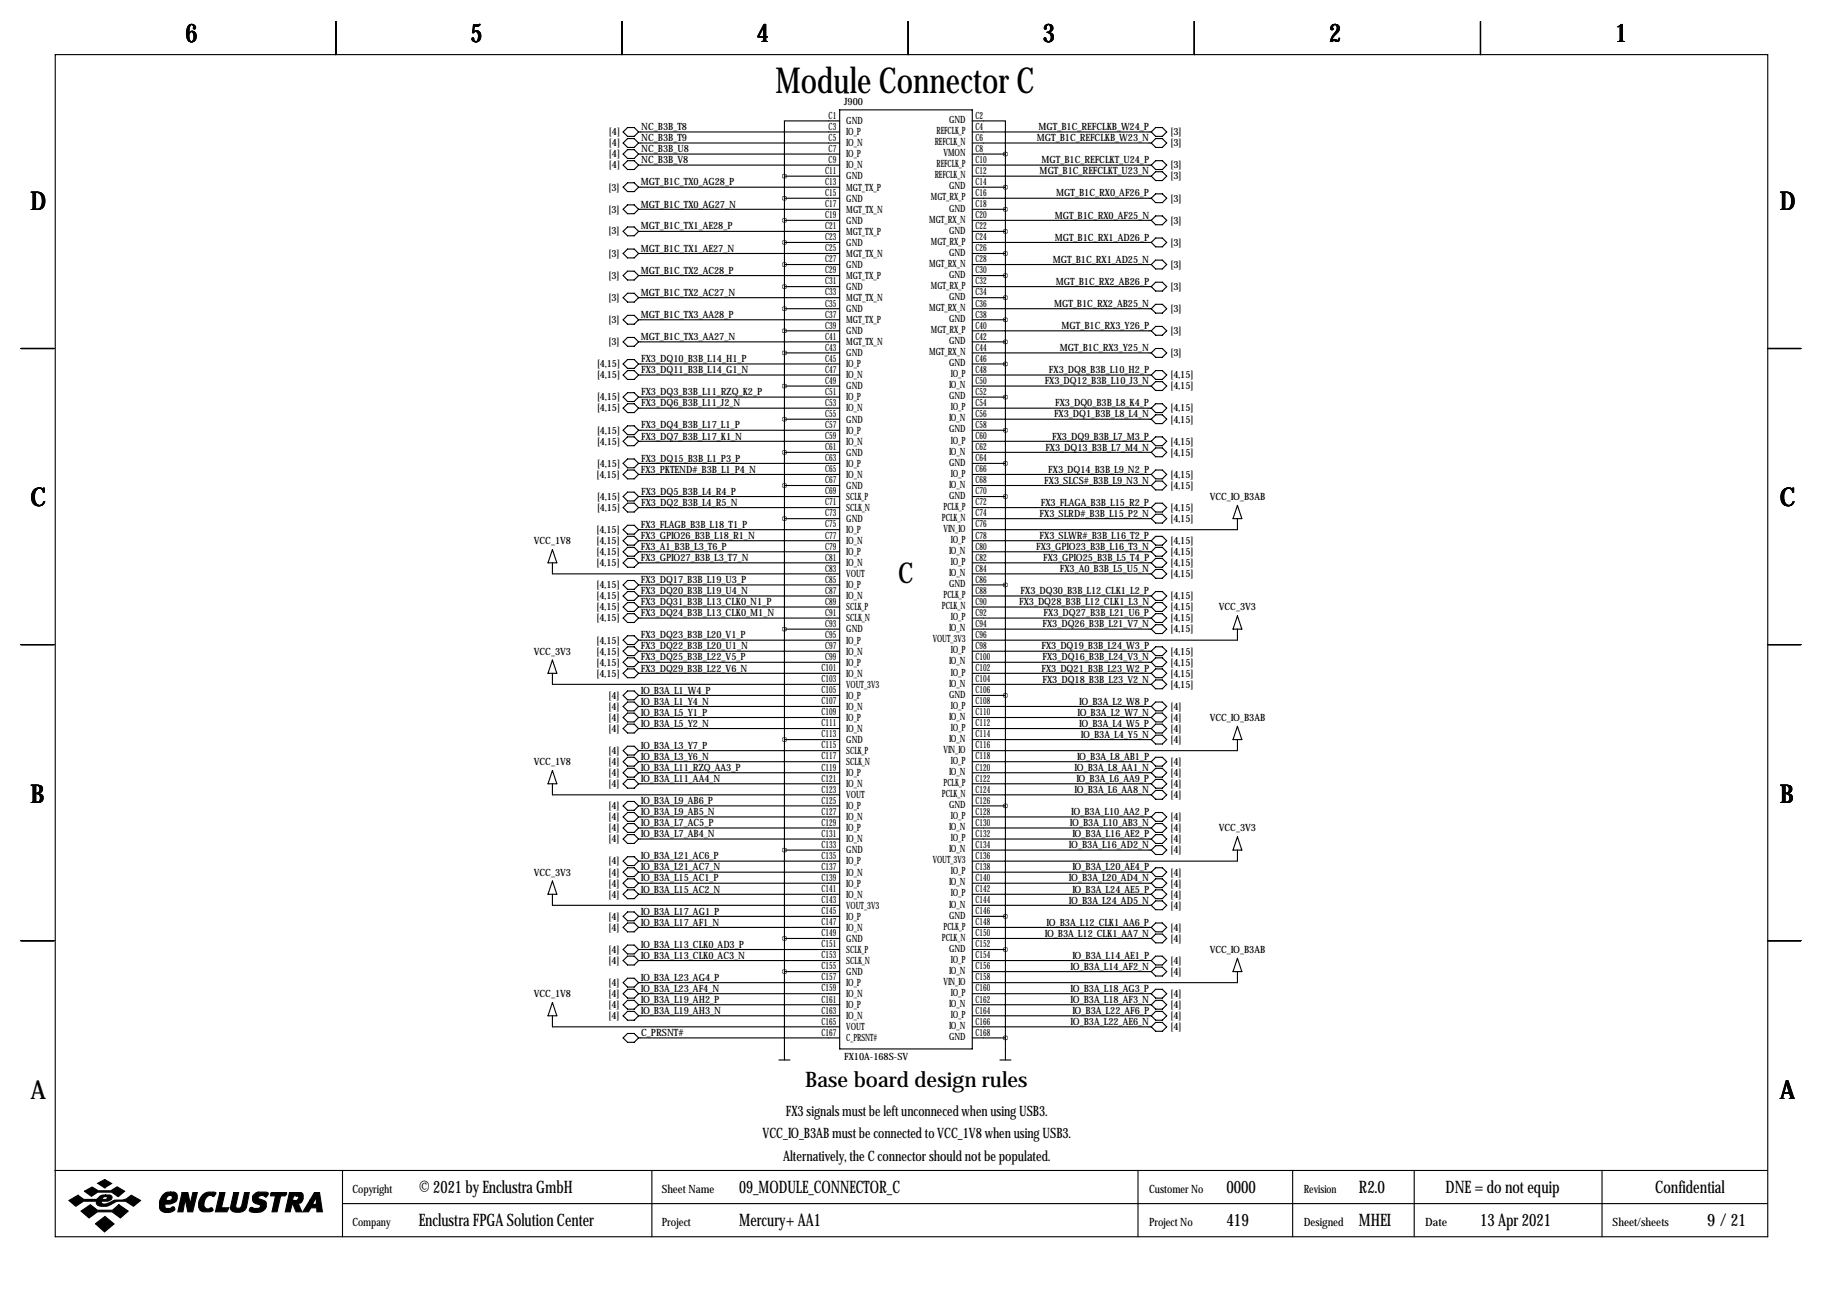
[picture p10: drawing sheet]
<svg xmlns="http://www.w3.org/2000/svg" width="419mm" height="297mm" viewBox="0 0 419 297" stroke-linecap="round" stroke-linejoin="round" font-family="sans-serif">
<defs><g id="words">
<text font-size="8.2" x="178.3" y="21.4">Module Connector C</text>
<text font-size="6.6" x="206.5" y="134.1">C</text>
<g font-size="5.9">
<text x="42.7" y="9.8">6</text>
<text x="108.2" y="9.8">5</text>
<text x="174" y="9.8">4</text>
<text x="239.8" y="9.8">3</text>
<text x="305.6" y="9.8">2</text>
<text x="371.3" y="9.8">1</text>
<text x="7" y="48.4">D</text>
<text x="409.2" y="48.4">D</text>
<text x="7" y="116.4">C</text>
<text x="409.2" y="116.4">C</text>
<text x="7" y="184.5">B</text>
<text x="409.2" y="184.5">B</text>
<text x="7" y="252.6">A</text>
<text x="409.2" y="252.6">A</text>
</g>
<text font-size="4.9" x="185.1" y="249.8">Base board design rules</text>
<g font-size="4">
<text x="96.3" y="274.2">© 2021 by Enclustra GmbH</text>
<text x="169.9" y="274.2">09_MODULE_CONNECTOR_C</text>
<text x="281.9" y="274.2">0000</text>
<text x="312.4" y="274.2">R2.0</text>
<text x="332.3" y="274.2">DNE = do not equip</text>
<text x="380.5" y="274.2">Confidential</text>
<text x="96.3" y="281.8">Enclustra FPGA Solution Center</text>
<text x="169.9" y="281.8">Mercury+ AA1</text>
<text x="281.9" y="281.8">419</text>
<text x="312.4" y="281.8">MHEI</text>
<text x="340.3" y="281.8">13 Apr 2021</text>
<text x="392.5" y="281.8">9 / 21</text>
</g>
<g font-size="3.3">
<text x="180.7" y="256.7">FX3 signals must be left unconneced when using USB3.</text>
<text x="175.3" y="261.7">VCC_IO_B3AB must be connected to VCC_1V8 when using USB3.</text>
<text x="180" y="266.8">Alternatively, the C connector should not be populated.</text>
</g>
<g font-size="2.6">
<text x="81" y="274.2">Copyright</text>
<text x="152.1" y="274.2">Sheet Name</text>
<text x="264.2" y="274.2">Customer No</text>
<text x="299.7" y="274.2">Revision</text>
<text x="81" y="281.8">Company</text>
<text x="152.1" y="281.8">Project</text>
<text x="264.2" y="281.8">Project No</text>
<text x="299.7" y="281.8">Designed</text>
<text x="327.7" y="281.8">Date</text>
<text x="370.7" y="281.8">Sheet/sheets</text>
</g>
<g font-size="2.3">
<text x="147.4" y="29.9">NC_B3B_T8</text>
<text x="190.5" y="27.3">C1</text>
<text x="190.5" y="29.8">C3</text>
<text x="194.1" y="24.2">J900</text>
<text x="194.6" y="28.6">GND</text>
<text x="218.2" y="28.3">GND</text>
<text x="224.3" y="27.3">C2</text>
<text x="224.3" y="29.8">C4</text>
<text x="238.8" y="29.9">MGT_B1C_REFCLKB_W24_P</text>
<text x="140" y="33.6">[4]</text>
<text x="140" y="31.1">[4]</text>
<text x="147.4" y="32.5">NC_B3B_T9</text>
<text x="147.4" y="35">NC_B3B_U8</text>
<text x="190.5" y="32.4">C5</text>
<text x="190.5" y="34.9">C7</text>
<text x="194.6" y="31.1">IO_P</text>
<text x="194.6" y="33.6">IO_N</text>
<text x="214.9" y="33.4">REFCLK_N</text>
<text x="215.3" y="30.8">REFCLK_P</text>
<text x="216.9" y="35.9">VMON</text>
<text x="224.3" y="32.4">C6</text>
<text x="224.3" y="34.9">C8</text>
<text x="238.4" y="32.5">MGT_B1C_REFCLKB_W23_N</text>
<text x="269.1" y="31.1">[3]</text>
<text x="269.1" y="33.6">[3]</text>
<text x="140" y="36.2">[4]</text>
<text x="140" y="38.7">[4]</text>
<text x="147.4" y="37.6">NC_B3B_V8</text>
<text x="189.7" y="40">C11</text>
<text x="190.5" y="37.5">C9</text>
<text x="194.6" y="36.2">IO_P</text>
<text x="194.6" y="38.7">IO_N</text>
<text x="194.6" y="41.3">GND</text>
<text x="214.9" y="41">REFCLK_N</text>
<text x="215.3" y="38.5">REFCLK_P</text>
<text x="224.3" y="37.5">C10</text>
<text x="224.3" y="40">C12</text>
<text x="239" y="40.1">MGT_B1C_REFCLKT_U23_N</text>
<text x="239.4" y="37.6">MGT_B1C_REFCLKT_U24_P</text>
<text x="269.1" y="38.7">[3]</text>
<text x="269.1" y="41.3">[3]</text>
<text x="139.9" y="43.8">[3]</text>
<text x="147.3" y="47.7">MGT_B1C_TX0_AG27_N</text>
<text x="147.3" y="42.6">MGT_B1C_TX0_AG28_P</text>
<text x="189.7" y="42.5">C13</text>
<text x="189.7" y="45.1">C15</text>
<text x="189.7" y="47.6">C17</text>
<text x="194.6" y="43.8">MGT_TX_P</text>
<text x="194.6" y="46.3">GND</text>
<text x="214" y="46.1">MGT_RX_P</text>
<text x="218.2" y="43.5">GND</text>
<text x="224.3" y="42.5">C14</text>
<text x="224.3" y="45.1">C16</text>
<text x="224.3" y="47.6">C18</text>
<text x="242.8" y="45.2">MGT_B1C_RX0_AF26_P</text>
<text x="269.1" y="46.3">[3]</text>
<text x="139.9" y="48.9">[3]</text>
<text x="139.9" y="53.9">[3]</text>
<text x="147.3" y="52.7">MGT_B1C_TX1_AE28_P</text>
<text x="189.7" y="50.2">C19</text>
<text x="189.7" y="52.7">C21</text>
<text x="194.6" y="48.9">MGT_TX_N</text>
<text x="194.6" y="51.4">GND</text>
<text x="194.6" y="54">MGT_TX_P</text>
<text x="213.6" y="51.2">MGT_RX_N</text>
<text x="218.2" y="48.6">GND</text>
<text x="218.2" y="53.7">GND</text>
<text x="224.3" y="50.2">C20</text>
<text x="224.3" y="52.7">C22</text>
<text x="242.5" y="50.3">MGT_B1C_RX0_AF25_N</text>
<text x="269.1" y="51.4">[3]</text>
<text x="139.9" y="59">[3]</text>
<text x="147.3" y="57.9">MGT_B1C_TX1_AE27_N</text>
<text x="189.7" y="55.2">C23</text>
<text x="189.7" y="57.8">C25</text>
<text x="194.6" y="56.5">GND</text>
<text x="194.6" y="59">MGT_TX_N</text>
<text x="214" y="56.2">MGT_RX_P</text>
<text x="218.2" y="58.8">GND</text>
<text x="224.3" y="55.2">C24</text>
<text x="224.3" y="57.8">C26</text>
<text x="242.5" y="55.3">MGT_B1C_RX1_AD26_P</text>
<text x="269.1" y="56.5">[3]</text>
<text x="139.9" y="64.1">[3]</text>
<text x="147.3" y="63">MGT_B1C_TX2_AC28_P</text>
<text x="189.7" y="60.3">C27</text>
<text x="189.7" y="62.9">C29</text>
<text x="189.7" y="65.4">C31</text>
<text x="194.6" y="61.6">GND</text>
<text x="194.6" y="64.1">MGT_TX_P</text>
<text x="213.6" y="61.3">MGT_RX_N</text>
<text x="218.2" y="63.9">GND</text>
<text x="224.3" y="60.3">C28</text>
<text x="224.3" y="62.9">C30</text>
<text x="224.3" y="65.4">C32</text>
<text x="242.1" y="60.4">MGT_B1C_RX1_AD25_N</text>
<text x="242.7" y="65.5">MGT_B1C_RX2_AB26_P</text>
<text x="269.1" y="61.6">[3]</text>
<text x="139.9" y="69.2">[3]</text>
<text x="147.3" y="68">MGT_B1C_TX2_AC27_N</text>
<text x="189.7" y="67.9">C33</text>
<text x="189.7" y="70.5">C35</text>
<text x="194.6" y="66.7">GND</text>
<text x="194.6" y="69.2">MGT_TX_N</text>
<text x="194.6" y="71.7">GND</text>
<text x="213.6" y="71.5">MGT_RX_N</text>
<text x="214" y="66.4">MGT_RX_P</text>
<text x="218.2" y="68.9">GND</text>
<text x="224.3" y="67.9">C34</text>
<text x="224.3" y="70.5">C36</text>
<text x="242.3" y="70.6">MGT_B1C_RX2_AB25_N</text>
<text x="269.1" y="66.7">[3]</text>
<text x="269.1" y="71.7">[3]</text>
<text x="139.9" y="74.3">[3]</text>
<text x="147.3" y="73.1">MGT_B1C_TX3_AA28_P</text>
<text x="189.7" y="73">C37</text>
<text x="189.7" y="75.6">C39</text>
<text x="194.6" y="74.3">MGT_TX_P</text>
<text x="194.6" y="76.8">GND</text>
<text x="214" y="76.6">MGT_RX_P</text>
<text x="218.2" y="74">GND</text>
<text x="224.3" y="73">C38</text>
<text x="224.3" y="75.6">C40</text>
<text x="244" y="75.7">MGT_B1C_RX3_Y26_P</text>
<text x="269.1" y="76.8">[3]</text>
<text x="139.9" y="79.4">[3]</text>
<text x="147.3" y="78.2">MGT_B1C_TX3_AA27_N</text>
<text x="147.4" y="83.3">FX3_DQ10_B3B_L14_H1_P</text>
<text x="189.7" y="78.1">C41</text>
<text x="189.7" y="80.6">C43</text>
<text x="189.7" y="83.2">C45</text>
<text x="194.6" y="79.4">MGT_TX_N</text>
<text x="194.6" y="81.9">GND</text>
<text x="213.6" y="81.6">MGT_RX_N</text>
<text x="218.2" y="79.1">GND</text>
<text x="224.3" y="78.1">C42</text>
<text x="224.3" y="80.6">C44</text>
<text x="224.3" y="83.2">C46</text>
<text x="243.6" y="80.7">MGT_B1C_RX3_Y25_N</text>
<text x="269.1" y="81.9">[3]</text>
<text x="137.3" y="84.4">[4,15]</text>
<text x="137.3" y="87">[4,15]</text>
<text x="147.4" y="85.8">FX3_DQ11_B3B_L14_G1_N</text>
<text x="189.7" y="85.7">C47</text>
<text x="189.7" y="88.3">C49</text>
<text x="194.6" y="84.4">IO_P</text>
<text x="194.6" y="87">IO_N</text>
<text x="194.6" y="89.5">GND</text>
<text x="218.2" y="84.2">GND</text>
<text x="218.2" y="89.3">IO_N</text>
<text x="218.6" y="86.7">IO_P</text>
<text x="224.3" y="85.7">C48</text>
<text x="224.3" y="88.3">C50</text>
<text x="240.2" y="88.4">FX3_DQ12_B3B_L10_J3_N</text>
<text x="241.1" y="85.8">FX3_DQ8_B3B_L10_H2_P</text>
<text x="269.1" y="87">[4,15]</text>
<text x="269.1" y="89.5">[4,15]</text>
<text x="137.3" y="92.1">[4,15]</text>
<text x="137.3" y="94.6">[4,15]</text>
<text x="147.4" y="90.9">FX3_DQ3_B3B_L11_RZQ_K2_P</text>
<text x="147.4" y="93.4">FX3_DQ6_B3B_L11_J2_N</text>
<text x="189.7" y="90.8">C51</text>
<text x="189.7" y="93.3">C53</text>
<text x="189.7" y="95.9">C55</text>
<text x="194.6" y="92.1">IO_P</text>
<text x="194.6" y="94.6">IO_N</text>
<text x="218.2" y="91.8">GND</text>
<text x="218.6" y="94.3">IO_P</text>
<text x="224.3" y="90.8">C52</text>
<text x="224.3" y="93.3">C54</text>
<text x="224.3" y="95.9">C56</text>
<text x="242.3" y="96">FX3_DQ1_B3B_L8_L4_N</text>
<text x="242.6" y="93.4">FX3_DQ0_B3B_L8_K4_P</text>
<text x="269.1" y="94.6">[4,15]</text>
<text x="137.3" y="99.7">[4,15]</text>
<text x="147.4" y="98.5">FX3_DQ4_B3B_L17_L1_P</text>
<text x="147.4" y="101.1">FX3_DQ7_B3B_L17_K1_N</text>
<text x="189.7" y="98.4">C57</text>
<text x="189.7" y="101">C59</text>
<text x="194.6" y="97.1">GND</text>
<text x="194.6" y="99.7">IO_P</text>
<text x="218.2" y="96.9">IO_N</text>
<text x="218.2" y="99.4">GND</text>
<text x="218.6" y="102">IO_P</text>
<text x="224.3" y="98.4">C58</text>
<text x="224.3" y="101">C60</text>
<text x="241.9" y="101.1">FX3_DQ9_B3B_L7_M3_P</text>
<text x="269.1" y="97.1">[4,15]</text>
<text x="137.3" y="102.2">[4,15]</text>
<text x="137.3" y="107.3">[4,15]</text>
<text x="147.4" y="106.1">FX3_DQ15_B3B_L1_P3_P</text>
<text x="189.7" y="103.5">C61</text>
<text x="189.7" y="106">C63</text>
<text x="194.6" y="102.2">IO_N</text>
<text x="194.6" y="104.8">GND</text>
<text x="194.6" y="107.3">IO_P</text>
<text x="218.2" y="104.5">IO_N</text>
<text x="218.2" y="107">GND</text>
<text x="224.3" y="103.5">C62</text>
<text x="224.3" y="106">C64</text>
<text x="240.3" y="103.6">FX3_DQ13_B3B_L7_M4_N</text>
<text x="269.1" y="102.2">[4,15]</text>
<text x="269.1" y="104.8">[4,15]</text>
<text x="137.2" y="109.8">[4,15]</text>
<text x="147.3" y="108.7">FX3_PKTEND#_B3B_L1_P4_N</text>
<text x="147.4" y="113.8">FX3_DQ5_B3B_L4_R4_P</text>
<text x="189.7" y="108.6">C65</text>
<text x="189.7" y="111.1">C67</text>
<text x="189.7" y="113.7">C69</text>
<text x="194.6" y="109.8">IO_N</text>
<text x="194.6" y="112.4">GND</text>
<text x="218.2" y="112.1">IO_N</text>
<text x="218.6" y="109.6">IO_P</text>
<text x="224.3" y="108.6">C66</text>
<text x="224.3" y="111.1">C68</text>
<text x="224.3" y="113.7">C70</text>
<text x="240.1" y="111.2">FX3_SLCS#_B3B_L9_N3_N</text>
<text x="241" y="108.7">FX3_DQ14_B3B_L9_N2_P</text>
<text x="269.1" y="109.8">[4,15]</text>
<text x="269.1" y="112.4">[4,15]</text>
<text x="137.3" y="114.9">[4,15]</text>
<text x="137.3" y="117.5">[4,15]</text>
<text x="147.4" y="116.3">FX3_DQ2_B3B_L4_R5_N</text>
<text x="189.7" y="116.2">C71</text>
<text x="189.7" y="118.7">C73</text>
<text x="194.6" y="114.9">SCLK_P</text>
<text x="194.6" y="117.5">SCLK_N</text>
<text x="216.5" y="119.7">PCLK_N</text>
<text x="216.9" y="117.2">PCLK_P</text>
<text x="218.2" y="114.7">GND</text>
<text x="224.3" y="116.2">C72</text>
<text x="224.3" y="118.7">C74</text>
<text x="239" y="118.8">FX3_SLRD#_B3B_L15_P2_N</text>
<text x="239.3" y="116.3">FX3_FLAGA_B3B_L15_R2_P</text>
<text x="269.1" y="117.5">[4,15]</text>
<text x="278.1" y="114.9">VCC_IO_B3AB</text>
<text x="122.7" y="125.1">VCC_1V8</text>
<text x="137.2" y="122.5">[4,15]</text>
<text x="137.2" y="125.1">[4,15]</text>
<text x="147.3" y="121.4">FX3_FLAGB_B3B_L18_T1_P</text>
<text x="147.3" y="123.9">FX3_GPIO26_B3B_L18_R1_N</text>
<text x="189.7" y="121.3">C75</text>
<text x="189.7" y="123.8">C77</text>
<text x="194.6" y="120">GND</text>
<text x="194.6" y="122.5">IO_P</text>
<text x="194.6" y="125.1">IO_N</text>
<text x="216.9" y="122.3">VIN_IO</text>
<text x="218.6" y="124.8">IO_P</text>
<text x="224.3" y="121.3">C76</text>
<text x="224.3" y="123.8">C78</text>
<text x="239" y="123.9">FX3_SLWR#_B3B_L16_T2_P</text>
<text x="269.1" y="120">[4,15]</text>
<text x="269.1" y="125.1">[4,15]</text>
<text x="137.2" y="127.6">[4,15]</text>
<text x="137.2" y="130.2">[4,15]</text>
<text x="147.3" y="126.5">FX3_A1_B3B_L3_T6_P</text>
<text x="147.3" y="129">FX3_GPIO27_B3B_L3_T7_N</text>
<text x="189.7" y="126.4">C79</text>
<text x="189.7" y="128.9">C81</text>
<text x="189.7" y="131.4">C83</text>
<text x="194.6" y="127.6">IO_P</text>
<text x="194.6" y="130.2">IO_N</text>
<text x="218.2" y="127.4">IO_N</text>
<text x="218.6" y="129.9">IO_P</text>
<text x="224.3" y="126.4">C80</text>
<text x="224.3" y="128.9">C82</text>
<text x="224.3" y="131.4">C84</text>
<text x="238.2" y="126.5">FX3_GPIO23_B3B_L16_T3_N</text>
<text x="239.8" y="129">FX3_GPIO25_B3B_L5_T4_P</text>
<text x="243.6" y="131.5">FX3_A0_B3B_L5_U5_N</text>
<text x="269.1" y="127.6">[4,15]</text>
<text x="269.1" y="130.2">[4,15]</text>
<text x="137.2" y="135.2">[4,15]</text>
<text x="137.2" y="137.8">[4,15]</text>
<text x="147.3" y="134.1">FX3_DQ17_B3B_L19_U3_P</text>
<text x="147.3" y="136.6">FX3_DQ20_B3B_L19_U4_N</text>
<text x="189.7" y="134">C85</text>
<text x="189.7" y="136.5">C87</text>
<text x="194.6" y="132.7">VOUT</text>
<text x="194.6" y="135.2">IO_P</text>
<text x="194.6" y="137.8">IO_N</text>
<text x="216.9" y="137.5">PCLK_P</text>
<text x="218.2" y="132.4">IO_N</text>
<text x="218.2" y="135">GND</text>
<text x="224.3" y="134">C86</text>
<text x="224.3" y="136.5">C88</text>
<text x="234.6" y="136.6">FX3_DQ30_B3B_L12_CLK1_L2_P</text>
<text x="269.1" y="137.8">[4,15]</text>
<text x="269.1" y="132.7">[4,15]</text>
<text x="137.2" y="140.3">[4,15]</text>
<text x="137.2" y="142.9">[4,15]</text>
<text x="147.3" y="139.2">FX3_DQ31_B3B_L13_CLK0_N1_P</text>
<text x="147.3" y="141.7">FX3_DQ24_B3B_L13_CLK0_M1_N</text>
<text x="189.7" y="139.1">C89</text>
<text x="189.7" y="141.6">C91</text>
<text x="194.6" y="140.3">SCLK_P</text>
<text x="194.6" y="142.9">SCLK_N</text>
<text x="216.5" y="140.1">PCLK_N</text>
<text x="218.6" y="142.6">IO_P</text>
<text x="224.3" y="139.1">C90</text>
<text x="224.3" y="141.6">C92</text>
<text x="234.3" y="139.2">FX3_DQ28_B3B_L12_CLK1_L3_N</text>
<text x="239.9" y="141.7">FX3_DQ27_B3B_L21_U6_P</text>
<text x="269.1" y="142.9">[4,15]</text>
<text x="269.1" y="140.3">[4,15]</text>
<text x="280.2" y="140.3">VCC_3V3</text>
<text x="137.2" y="147.9">[4,15]</text>
<text x="147.3" y="146.8">FX3_DQ23_B3B_L20_V1_P</text>
<text x="147.3" y="149.3">FX3_DQ22_B3B_L20_U1_N</text>
<text x="189.7" y="144.1">C93</text>
<text x="189.7" y="146.7">C95</text>
<text x="189.7" y="149.2">C97</text>
<text x="194.6" y="145.4">GND</text>
<text x="194.6" y="147.9">IO_P</text>
<text x="214.4" y="147.7">VOUT_3V3</text>
<text x="218.2" y="145.1">IO_N</text>
<text x="224.3" y="144.1">C94</text>
<text x="224.3" y="146.7">C96</text>
<text x="224.3" y="149.2">C98</text>
<text x="239.4" y="149.3">FX3_DQ19_B3B_L24_W3_P</text>
<text x="239.7" y="144.2">FX3_DQ26_B3B_L21_V7_N</text>
<text x="269.1" y="145.4">[4,15]</text>
<text x="122.7" y="150.5">VCC_3V3</text>
<text x="137.2" y="150.5">[4,15]</text>
<text x="137.2" y="153">[4,15]</text>
<text x="137.2" y="155.6">[4,15]</text>
<text x="147.3" y="151.9">FX3_DQ25_B3B_L22_V5_P</text>
<text x="147.3" y="154.4">FX3_DQ29_B3B_L22_V6_N</text>
<text x="188.9" y="154.3">C101</text>
<text x="189.7" y="151.8">C99</text>
<text x="194.6" y="150.5">IO_N</text>
<text x="194.6" y="153">IO_P</text>
<text x="194.6" y="155.6">IO_N</text>
<text x="218.2" y="152.8">IO_N</text>
<text x="218.6" y="150.2">IO_P</text>
<text x="218.6" y="155.3">IO_P</text>
<text x="224.3" y="151.8">C100</text>
<text x="224.3" y="154.3">C102</text>
<text x="239.4" y="154.4">FX3_DQ21_B3B_L23_W2_P</text>
<text x="239.7" y="151.9">FX3_DQ16_B3B_L24_V3_N</text>
<text x="269.1" y="150.5">[4,15]</text>
<text x="269.1" y="153">[4,15]</text>
<text x="269.1" y="155.6">[4,15]</text>
<text x="139.9" y="160.6">[4]</text>
<text x="147.3" y="159.5">IO_B3A_L1_W4_P</text>
<text x="188.9" y="156.8">C103</text>
<text x="188.9" y="159.4">C105</text>
<text x="188.9" y="161.9">C107</text>
<text x="194.6" y="158.1">VOUT_3V3</text>
<text x="194.6" y="160.6">IO_P</text>
<text x="218.2" y="157.8">IO_N</text>
<text x="218.2" y="160.4">GND</text>
<text x="224.3" y="156.8">C104</text>
<text x="224.3" y="159.4">C106</text>
<text x="224.3" y="161.9">C108</text>
<text x="239.7" y="156.9">FX3_DQ18_B3B_L23_V2_N</text>
<text x="269.1" y="158.1">[4,15]</text>
<text x="139.9" y="165.7">[4]</text>
<text x="139.9" y="163.2">[4]</text>
<text x="147.3" y="164.6">IO_B3A_L5_Y1_P</text>
<text x="147.3" y="167.1">IO_B3A_L5_Y2_N</text>
<text x="147.3" y="162">IO_B3A_L1_Y4_N</text>
<text x="188.9" y="164.5">C109</text>
<text x="188.9" y="167">C111</text>
<text x="194.6" y="163.2">IO_N</text>
<text x="194.6" y="165.7">IO_P</text>
<text x="218.2" y="165.5">IO_N</text>
<text x="218.6" y="162.9">IO_P</text>
<text x="224.3" y="164.5">C110</text>
<text x="224.3" y="167">C112</text>
<text x="247.7" y="164.6">IO_B3A_L2_W7_N</text>
<text x="248.1" y="167.1">IO_B3A_L4_W5_P</text>
<text x="248.1" y="162">IO_B3A_L2_W8_P</text>
<text x="269.1" y="163.2">[4]</text>
<text x="269.1" y="165.7">[4]</text>
<text x="278.1" y="165.7">VCC_IO_B3AB</text>
<text x="139.9" y="168.3">[4]</text>
<text x="139.9" y="173.3">[4]</text>
<text x="147.3" y="172.2">IO_B3A_L3_Y7_P</text>
<text x="188.9" y="169.5">C113</text>
<text x="188.9" y="172.1">C115</text>
<text x="194.6" y="168.3">IO_N</text>
<text x="194.6" y="170.8">GND</text>
<text x="194.6" y="173.3">SCLK_P</text>
<text x="216.9" y="173.1">VIN_IO</text>
<text x="218.2" y="170.5">IO_N</text>
<text x="218.6" y="168">IO_P</text>
<text x="224.3" y="169.5">C114</text>
<text x="224.3" y="172.1">C116</text>
<text x="248.5" y="169.6">IO_B3A_L4_Y5_N</text>
<text x="269.1" y="168.3">[4]</text>
<text x="269.1" y="170.8">[4]</text>
<text x="122.7" y="175.9">VCC_1V8</text>
<text x="139.9" y="178.4">[4]</text>
<text x="139.9" y="175.9">[4]</text>
<text x="147.3" y="177.3">IO_B3A_L11_RZQ_AA3_P</text>
<text x="147.3" y="179.8">IO_B3A_L11_AA4_N</text>
<text x="147.3" y="174.7">IO_B3A_L3_Y6_N</text>
<text x="188.9" y="174.6">C117</text>
<text x="188.9" y="177.2">C119</text>
<text x="188.9" y="179.7">C121</text>
<text x="194.6" y="175.9">SCLK_N</text>
<text x="194.6" y="178.4">IO_P</text>
<text x="218.2" y="178.2">IO_N</text>
<text x="218.6" y="175.6">IO_P</text>
<text x="224.3" y="174.6">C118</text>
<text x="224.3" y="177.2">C120</text>
<text x="224.3" y="179.7">C122</text>
<text x="247" y="177.3">IO_B3A_L8_AA1_N</text>
<text x="247.4" y="179.8">IO_B3A_L6_AA9_P</text>
<text x="247.6" y="174.7">IO_B3A_L8_AB1_P</text>
<text x="269.1" y="175.9">[4]</text>
<text x="269.1" y="178.4">[4]</text>
<text x="139.9" y="181">[4]</text>
<text x="147.3" y="184.9">IO_B3A_L9_AB6_P</text>
<text x="188.9" y="182.2">C123</text>
<text x="188.9" y="184.8">C125</text>
<text x="194.6" y="181">IO_N</text>
<text x="194.6" y="183.5">VOUT</text>
<text x="216.5" y="183.2">PCLK_N</text>
<text x="216.9" y="180.7">PCLK_P</text>
<text x="218.2" y="185.8">GND</text>
<text x="224.3" y="182.2">C124</text>
<text x="224.3" y="184.8">C126</text>
<text x="247" y="182.3">IO_B3A_L6_AA8_N</text>
<text x="269.1" y="181">[4]</text>
<text x="269.1" y="183.5">[4]</text>
<text x="139.9" y="186">[4]</text>
<text x="139.9" y="188.6">[4]</text>
<text x="139.9" y="191.1">[4]</text>
<text x="147.3" y="187.4">IO_B3A_L9_AB5_N</text>
<text x="147.3" y="190">IO_B3A_L7_AC5_P</text>
<text x="188.9" y="187.3">C127</text>
<text x="188.9" y="189.9">C129</text>
<text x="194.6" y="186">IO_P</text>
<text x="194.6" y="188.6">IO_N</text>
<text x="194.6" y="191.1">IO_P</text>
<text x="218.2" y="190.9">IO_N</text>
<text x="218.6" y="188.3">IO_P</text>
<text x="224.3" y="187.3">C128</text>
<text x="224.3" y="189.9">C130</text>
<text x="246" y="190">IO_B3A_L10_AB3_N</text>
<text x="246.3" y="187.4">IO_B3A_L10_AA2_P</text>
<text x="269.1" y="188.6">[4]</text>
<text x="269.1" y="191.1">[4]</text>
<text x="280.2" y="191.1">VCC_3V3</text>
<text x="139.9" y="193.7">[4]</text>
<text x="147.3" y="197.6">IO_B3A_L21_AC6_P</text>
<text x="147.3" y="192.5">IO_B3A_L7_AB4_N</text>
<text x="188.9" y="192.4">C131</text>
<text x="188.9" y="194.9">C133</text>
<text x="188.9" y="197.5">C135</text>
<text x="194.6" y="193.7">IO_N</text>
<text x="194.6" y="196.2">GND</text>
<text x="218.2" y="195.9">IO_N</text>
<text x="218.6" y="193.4">IO_P</text>
<text x="224.3" y="192.4">C132</text>
<text x="224.3" y="194.9">C134</text>
<text x="224.3" y="197.5">C136</text>
<text x="245.7" y="195">IO_B3A_L16_AD2_N</text>
<text x="246.5" y="192.5">IO_B3A_L16_AE2_P</text>
<text x="269.1" y="193.7">[4]</text>
<text x="269.1" y="196.2">[4]</text>
<text x="122.7" y="201.3">VCC_3V3</text>
<text x="139.9" y="198.7">[4]</text>
<text x="139.9" y="201.3">[4]</text>
<text x="139.9" y="203.8">[4]</text>
<text x="147.3" y="200.1">IO_B3A_L21_AC7_N</text>
<text x="147.3" y="202.7">IO_B3A_L15_AC1_P</text>
<text x="188.9" y="200">C137</text>
<text x="188.9" y="202.6">C139</text>
<text x="194.6" y="198.7">IO_P</text>
<text x="194.6" y="201.3">IO_N</text>
<text x="194.6" y="203.8">IO_P</text>
<text x="214.4" y="198.5">VOUT_3V3</text>
<text x="218.2" y="203.6">IO_N</text>
<text x="218.6" y="201">IO_P</text>
<text x="224.3" y="200">C138</text>
<text x="224.3" y="202.6">C140</text>
<text x="245.7" y="202.7">IO_B3A_L20_AD4_N</text>
<text x="246.5" y="200.1">IO_B3A_L20_AE4_P</text>
<text x="269.1" y="201.3">[4]</text>
<text x="269.1" y="203.8">[4]</text>
<text x="139.9" y="206.4">[4]</text>
<text x="147.3" y="205.2">IO_B3A_L15_AC2_N</text>
<text x="188.9" y="205.1">C141</text>
<text x="188.9" y="207.6">C143</text>
<text x="194.6" y="206.4">IO_N</text>
<text x="194.6" y="208.9">VOUT_3V3</text>
<text x="218.2" y="208.6">IO_N</text>
<text x="218.6" y="206.1">IO_P</text>
<text x="224.3" y="205.1">C142</text>
<text x="224.3" y="207.6">C144</text>
<text x="245.7" y="207.7">IO_B3A_L24_AD5_N</text>
<text x="246.5" y="205.2">IO_B3A_L24_AE5_P</text>
<text x="269.1" y="206.4">[4]</text>
<text x="269.1" y="208.9">[4]</text>
<text x="139.9" y="211.4">[4]</text>
<text x="139.9" y="214">[4]</text>
<text x="147.3" y="210.3">IO_B3A_L17_AG1_P</text>
<text x="147.3" y="212.8">IO_B3A_L17_AF1_N</text>
<text x="188.9" y="210.2">C145</text>
<text x="188.9" y="212.7">C147</text>
<text x="188.9" y="215.3">C149</text>
<text x="194.6" y="211.4">IO_P</text>
<text x="194.6" y="214">IO_N</text>
<text x="216.9" y="213.7">PCLK_P</text>
<text x="218.2" y="211.2">GND</text>
<text x="224.3" y="210.2">C146</text>
<text x="224.3" y="212.7">C148</text>
<text x="224.3" y="215.3">C150</text>
<text x="240.2" y="215.4">IO_B3A_L12_CLK1_AA7_N</text>
<text x="240.6" y="212.8">IO_B3A_L12_CLK1_AA6_P</text>
<text x="269.1" y="214">[4]</text>
<text x="139.9" y="219.1">[4]</text>
<text x="139.9" y="221.6">[4]</text>
<text x="147.3" y="217.9">IO_B3A_L13_CLK0_AD3_P</text>
<text x="147.3" y="220.4">IO_B3A_L13_CLK0_AC3_N</text>
<text x="188.9" y="217.8">C151</text>
<text x="188.9" y="220.3">C153</text>
<text x="194.6" y="216.5">GND</text>
<text x="194.6" y="219.1">SCLK_P</text>
<text x="194.6" y="221.6">SCLK_N</text>
<text x="216.5" y="216.3">PCLK_N</text>
<text x="218.2" y="218.8">GND</text>
<text x="218.6" y="221.3">IO_P</text>
<text x="224.3" y="217.8">C152</text>
<text x="224.3" y="220.3">C154</text>
<text x="246.5" y="220.4">IO_B3A_L14_AE1_P</text>
<text x="269.1" y="216.5">[4]</text>
<text x="269.1" y="221.6">[4]</text>
<text x="278.1" y="219.1">VCC_IO_B3AB</text>
<text x="139.9" y="226.7">[4]</text>
<text x="147.3" y="225.5">IO_B3A_L23_AG4_P</text>
<text x="188.9" y="222.9">C155</text>
<text x="188.9" y="225.4">C157</text>
<text x="188.9" y="228">C159</text>
<text x="194.6" y="224.1">GND</text>
<text x="194.6" y="226.7">IO_P</text>
<text x="216.9" y="226.4">VIN_IO</text>
<text x="218.2" y="223.9">IO_N</text>
<text x="224.3" y="222.9">C156</text>
<text x="224.3" y="225.4">C158</text>
<text x="224.3" y="228">C160</text>
<text x="246.1" y="223">IO_B3A_L14_AF2_N</text>
<text x="269.1" y="224.1">[4]</text>
<text x="122.7" y="229.2">VCC_1V8</text>
<text x="139.9" y="229.2">[4]</text>
<text x="139.9" y="231.8">[4]</text>
<text x="147.3" y="228.1">IO_B3A_L23_AF4_N</text>
<text x="147.3" y="230.6">IO_B3A_L19_AH2_P</text>
<text x="147.3" y="233.1">IO_B3A_L19_AH3_N</text>
<text x="188.9" y="230.5">C161</text>
<text x="188.9" y="233">C163</text>
<text x="194.6" y="229.2">IO_N</text>
<text x="194.6" y="231.8">IO_P</text>
<text x="218.2" y="231.5">IO_N</text>
<text x="218.6" y="229">IO_P</text>
<text x="224.3" y="230.5">C162</text>
<text x="224.3" y="233">C164</text>
<text x="246.1" y="228.1">IO_B3A_L18_AG3_P</text>
<text x="246.1" y="230.6">IO_B3A_L18_AF3_N</text>
<text x="246.5" y="233.1">IO_B3A_L22_AF6_P</text>
<text x="269.1" y="229.2">[4]</text>
<text x="269.1" y="231.8">[4]</text>
<text x="139.9" y="234.3">[4]</text>
<text x="147.4" y="238.2">C_PRSNT#</text>
<text x="188.9" y="235.6">C165</text>
<text x="188.9" y="238.1">C167</text>
<text x="194.6" y="234.3">IO_N</text>
<text x="194.6" y="236.8">VOUT</text>
<text x="194.6" y="239.4">C_PRSNT#</text>
<text x="218.2" y="236.6">IO_N</text>
<text x="218.2" y="239.1">GND</text>
<text x="218.6" y="234">IO_P</text>
<text x="224.3" y="235.6">C166</text>
<text x="224.3" y="238.1">C168</text>
<text x="246.1" y="235.7">IO_B3A_L22_AE6_N</text>
<text x="269.1" y="234.3">[4]</text>
<text x="269.1" y="236.8">[4]</text>
<text x="194.1" y="243.7">FX10A-168S-SV</text>
</g>
</g></defs>
<g fill="none" stroke="#000" stroke-width=".25">
<path d="M12.7 12.6h393.7v271.7h-393.7zM77.2 4.9v7.7M143 4.9v7.7M208.8 4.9v7.7M274.6 4.9v7.7M340.4 4.9v7.7M143.3 30.3l1-1h1.5l1 1-1 1.1h-1.5zM143.3 32.9l1-1h1.5l1 1-1 1h-1.5zM143.3 38l1-1.1h1.5l1 1.1-1 1h-1.5zM143.3 35.4l1-1h1.5l1 1-1 1h-1.5zM146.8 30.3h46.2M146.8 32.9h46.2"/>
<path d="M146.8 35.4h46.2M146.8 38h46.2M193 27.8h-12.7v12.7M193 25.3h30.5v215.9h-30.5zM223.5 27.8h7.6v7.6M223.5 30.3h41.2M223.5 32.9h41.2M223.5 35.4h7.6M223.5 38h41.2M231.1 35.4v208.3M265.7 29.3h1.5l1 1-1 1.1h-1.5l-1-1.1zM265.7 31.9h1.5l1 1-1 1h-1.5l-1-1z"/>
<path d="M265.7 36.9h1.5l1 1.1-1 1h-1.5l-1-1zM265.7 39.5h1.5l1 1-1 1h-1.5l-1-1zM143.3 48.1l1-1h1.5l1 1-1 1h-1.5zM143.3 53.2l1-1h1.5l1 1-1 1h-1.5zM143.3 43l1-1h1.5l1 1-1 1.1h-1.5zM143.3 58.3l1-1h1.5l1 1-1 1h-1.5zM146.8 43h46.2M146.8 48.1h46.2M146.8 53.2h46.2M146.8 58.3h46.2M180.3 40.5h12.7M180.3 45.6h12.7"/>
<path d="M180.3 50.7h12.7M180.3 55.7h12.7M180.3 40.5v203.2M223.5 40.5h41.2M223.5 43h7.6M223.5 45.6h41.2M223.5 48.1h7.6M223.5 50.7h41.2M223.5 53.2h7.6M223.5 55.7h41.2M223.5 58.3h7.6M265.7 49.6h1.5l1 1.1-1 1h-1.5l-1-1z"/>
<path d="M265.7 54.7h1.5l1 1-1 1.1h-1.5l-1-1.1zM265.7 59.8h1.5l1 1-1 1h-1.5l-1-1zM265.7 44.6h1.5l1 1-1 1h-1.5l-1-1zM143.3 73.5l1-1h1.5l1 1-1 1h-1.5zM143.3 78.6l1-1h1.5l1 1-1 1h-1.5zM143.3 63.4l1-1.1h1.5l1 1.1-1 1h-1.5zM144.3 67.4h1.5l1 1-1 1.1h-1.5l-1-1.1zM146.8 63.4h46.2M146.8 68.4h46.2M146.8 73.5h46.2M146.8 78.6h46.2M180.3 60.8h12.7"/>
<path d="M180.3 65.9h12.7M180.3 71h12.7M180.3 76.1h12.7M223.5 60.8h41.2M223.5 63.4h7.6M223.5 65.9h41.2M223.5 68.4h7.6M223.5 71h41.2M223.5 73.5h7.6M223.5 76.1h41.2M223.5 78.6h7.6M265.7 64.9h1.5l1 1-1 1h-1.5l-1-1z"/>
<path d="M265.7 70h1.5l1 1-1 1h-1.5l-1-1zM265.7 75h1.5l1 1.1-1 1h-1.5l-1-1zM4.8 80.1h7.6M143.3 83.7l1-1h1.5l1 1-1 1h-1.5zM143.3 86.2l1-1h1.5l1 1-1 1h-1.5zM143.3 91.3l1-1h1.5l1 1-1 1h-1.5zM143.3 93.8l1-1h1.5l1 1-1 1.1h-1.5zM143.3 98.9l1-1h1.5l1 1-1 1h-1.5zM146.8 83.7h46.2M146.8 86.2h46.2M146.8 91.3h46.2M146.8 93.8h46.2"/>
<path d="M146.8 98.9h46.2M180.3 81.1h12.7M180.3 88.8h12.7M180.3 96.4h12.7M223.5 81.1h41.2M223.5 83.7h7.6M223.5 86.2h41.2M223.5 88.8h41.2M223.5 91.3h7.6M223.5 93.8h41.2M223.5 96.4h41.2M223.5 98.9h7.6"/>
<path d="M264.7 81.1l1-1h1.5l1 1-1 1.1h-1.5zM264.7 86.2l1-1h1.5l1 1-1 1h-1.5zM264.7 93.8l1-1h1.5l1 1-1 1.1h-1.5zM265.7 87.7h1.5l1 1.1-1 1h-1.5l-1-1zM265.7 95.4h1.5l1 1-1 1h-1.5l-1-1zM406.4 80.1h7.6M143.3 109.1l1-1h1.5l1 1-1 1h-1.5zM143.3 116.7l1-1h1.5l1 1-1 1h-1.5zM143.3 101.5l1-1.1h1.5l1 1.1-1 1h-1.5zM143.3 106.5l1-1h1.5l1 1-1 1.1h-1.5zM143.3 114.2l1-1.1h1.5l1 1.1-1 1h-1.5zM146.8 101.5h46.2"/>
<path d="M146.8 106.5h46.2M146.8 109.1h46.2M146.8 114.2h46.2M146.8 116.7h46.2M180.3 104h12.7M180.3 111.6h12.7M180.3 119.2h12.7M223.5 101.5h41.2M223.5 104h41.2M223.5 106.5h7.6M223.5 109.1h41.2M223.5 111.6h41.2"/>
<path d="M223.5 114.2h7.6M223.5 116.7h41.2M223.5 119.2h41.2M264.7 109.1l1-1h1.5l1 1-1 1h-1.5zM264.7 101.5l1-1.1h1.5l1 1.1-1 1h-1.5zM265.7 115.7h1.5l1 1-1 1h-1.5l-1-1zM265.7 118.2h1.5l1 1-1 1.1h-1.5l-1-1.1zM265.7 110.6h1.5l1 1-1 1h-1.5l-1-1zM265.7 103h1.5l1 1-1 1h-1.5l-1-1zM284.5 116.2l1 3h-2zM284.5 119.2v2.6h-61M127 126.4l1 3h-2z"/>
<path d="M127 129.4v2.5h66M143.3 134.5l1-1h1.5l1 1-1 1h-1.5zM143.3 137l1-1h1.5l1 1-1 1h-1.5zM143.3 139.6l1-1.1h1.5l1 1.1-1 1h-1.5zM143.3 126.9l1-1.1h1.5l1 1.1-1 1h-1.5zM143.3 129.4l1-1h1.5l1 1-1 1h-1.5zM143.3 121.8l1-1h1.5l1 1-1 1h-1.5zM143.3 124.3l1-1h1.5l1 1-1 1h-1.5zM146.8 121.8h46.2M146.8 124.3h46.2M146.8 126.9h46.2M146.8 129.4h46.2"/>
<path d="M146.8 134.5h46.2M146.8 137h46.2M146.8 139.6h46.2M223.5 124.3h41.2M223.5 126.9h41.2M223.5 129.4h41.2M223.5 131.9h41.2M223.5 134.5h7.6M223.5 137h41.2M223.5 139.6h41.2M264.7 137l1-1h1.5l1 1-1 1h-1.5zM264.7 139.6l1-1.1h1.5l1 1.1-1 1h-1.5z"/>
<path d="M264.7 126.9l1-1.1h1.5l1 1.1-1 1h-1.5zM264.7 129.4l1-1h1.5l1 1-1 1h-1.5zM264.7 124.3l1-1h1.5l1 1-1 1h-1.5zM265.7 130.9h1.5l1 1-1 1.1h-1.5l-1-1.1zM4.8 148.2h7.6M127 151.8l1 3h-2zM127 154.8v2.5h66M143.3 147.2l1-1h1.5l1 1-1 1h-1.5zM143.3 142.1l1-1h1.5l1 1-1 1h-1.5zM143.3 149.7l1-1h1.5l1 1-1 1h-1.5zM143.3 159.9l1-1h1.5l1 1-1 1h-1.5zM143.3 152.3l1-1.1h1.5l1 1.1-1 1h-1.5z"/>
<path d="M143.3 154.8l1-1h1.5l1 1-1 1h-1.5zM146.8 142.1h46.2M146.8 147.2h46.2M146.8 149.7h46.2M146.8 152.3h46.2M146.8 154.8h46.2M146.8 159.9h46.2M180.3 144.6h12.7M223.5 142.1h41.2M223.5 144.6h41.2M223.5 149.7h41.2M223.5 152.3h41.2"/>
<path d="M223.5 154.8h41.2M223.5 157.3h41.2M223.5 159.9h7.6M264.7 142.1l1-1h1.5l1 1-1 1h-1.5zM264.7 149.7l1-1h1.5l1 1-1 1h-1.5zM264.7 152.3l1-1.1h1.5l1 1.1-1 1h-1.5zM264.7 154.8l1-1h1.5l1 1-1 1h-1.5zM265.7 143.6h1.5l1 1-1 1.1h-1.5l-1-1.1zM265.7 156.3h1.5l1 1-1 1.1h-1.5l-1-1.1zM284.5 141.6l1 3h-2zM284.5 144.6v2.6h-61M406.4 148.2h7.6"/>
<path d="M127 177.2l1 3h-2zM143.3 177.7l1-1.1h1.5l1 1.1-1 1h-1.5zM143.3 165l1-1.1h1.5l1 1.1-1 1h-1.5zM143.3 167.5l1-1h1.5l1 1-1 1h-1.5zM143.3 162.4l1-1h1.5l1 1-1 1h-1.5zM143.3 172.6l1-1h1.5l1 1-1 1h-1.5zM143.3 175.1l1-1h1.5l1 1-1 1h-1.5zM146.8 162.4h46.2M146.8 165h46.2M146.8 167.5h46.2M146.8 172.6h46.2M146.8 175.1h46.2"/>
<path d="M146.8 177.7h46.2M180.3 170h12.7M223.5 162.4h41.2M223.5 165h41.2M223.5 167.5h41.2M223.5 170h41.2M223.5 175.1h41.2M223.5 177.7h41.2M264.7 177.7l1-1.1h1.5l1 1.1-1 1h-1.5zM264.7 165l1-1.1h1.5l1 1.1-1 1h-1.5zM264.7 167.5l1-1h1.5l1 1-1 1h-1.5zM264.7 162.4l1-1h1.5l1 1-1 1h-1.5z"/>
<path d="M264.7 175.1l1-1h1.5l1 1-1 1h-1.5zM265.7 169h1.5l1 1-1 1.1h-1.5l-1-1.1zM284.5 167l1 3h-2zM284.5 170v2.6h-61M127 180.2v2.5h66M143.3 180.2l1-1h1.5l1 1-1 1h-1.5zM143.3 185.3l1-1h1.5l1 1-1 1h-1.5zM143.3 187.8l1-1h1.5l1 1-1 1h-1.5zM143.3 198l1-1h1.5l1 1-1 1h-1.5zM143.3 190.4l1-1.1h1.5l1 1.1-1 1h-1.5zM143.3 192.9l1-1h1.5l1 1-1 1h-1.5zM146.8 180.2h46.2"/>
<path d="M146.8 185.3h46.2M146.8 187.8h46.2M146.8 190.4h46.2M146.8 192.9h46.2M146.8 198h46.2M180.3 195.4h12.7M223.5 180.2h41.2M223.5 182.7h41.2M223.5 185.3h7.6M223.5 187.8h41.2M223.5 190.4h41.2M223.5 192.9h41.2"/>
<path d="M223.5 195.4h41.2M264.7 180.2l1-1h1.5l1 1-1 1h-1.5zM264.7 187.8l1-1h1.5l1 1-1 1h-1.5zM264.7 190.4l1-1.1h1.5l1 1.1-1 1h-1.5zM264.7 192.9l1-1h1.5l1 1-1 1h-1.5zM265.7 194.4h1.5l1 1-1 1.1h-1.5l-1-1.1zM265.7 181.7h1.5l1 1-1 1.1h-1.5l-1-1.1zM284.5 192.4l1 3h-2zM284.5 195.4v2.6h-61M4.8 216.3h7.6M127 202.6l1 3h-2zM127 205.6v2.5h66"/>
<path d="M143.3 200.5l1-1h1.5l1 1-1 1h-1.5zM143.3 203.1l1-1.1h1.5l1 1.1-1 1h-1.5zM143.3 205.6l1-1h1.5l1 1-1 1h-1.5zM143.3 210.7l1-1h1.5l1 1-1 1h-1.5zM143.3 213.2l1-1h1.5l1 1-1 1h-1.5zM143.3 218.3l1-1h1.5l1 1-1 1h-1.5zM146.8 200.5h46.2M146.8 203.1h46.2M146.8 205.6h46.2M146.8 210.7h46.2M146.8 213.2h46.2M146.8 218.3h46.2"/>
<path d="M180.3 215.8h12.7M223.5 200.5h41.2M223.5 203.1h41.2M223.5 205.6h41.2M223.5 208.1h41.2M223.5 210.7h7.6M223.5 213.2h41.2M223.5 215.8h41.2M223.5 218.3h7.6M264.7 200.5l1-1h1.5l1 1-1 1h-1.5zM264.7 203.1l1-1.1h1.5l1 1.1-1 1h-1.5zM264.7 205.6l1-1h1.5l1 1-1 1h-1.5z"/>
<path d="M264.7 213.2l1-1h1.5l1 1-1 1h-1.5zM265.7 207.1h1.5l1 1-1 1.1h-1.5l-1-1.1zM265.7 214.7h1.5l1 1.1-1 1h-1.5l-1-1zM406.4 216.3h7.6M127 230.5l1 3h-2zM127 233.5v2.6h66M143.3 225.9l1-1h1.5l1 1-1 1h-1.5zM143.3 228.5l1-1.1h1.5l1 1.1-1 1h-1.5zM143.3 220.8l1-1h1.5l1 1-1 1.1h-1.5zM143.3 231l1-1h1.5l1 1-1 1h-1.5zM143.3 233.5l1-1h1.5l1 1-1 1.1h-1.5zM143.3 238.6l1-1h1.5l1 1-1 1h-1.5z"/>
<path d="M146.8 220.8h46.2M146.8 225.9h46.2M146.8 228.5h46.2M146.8 231h46.2M146.8 233.5h46.2M146.8 238.6h46.2M180.3 223.4h12.7M223.5 220.8h41.2M223.5 223.4h41.2M223.5 228.5h41.2M223.5 231h41.2M223.5 233.5h41.2"/>
<path d="M223.5 236.1h41.2M223.5 238.6h7.6M264.7 228.5l1-1.1h1.5l1 1.1-1 1h-1.5zM264.7 220.8l1-1h1.5l1 1-1 1.1h-1.5zM264.7 231l1-1h1.5l1 1-1 1h-1.5zM264.7 233.5l1-1h1.5l1 1-1 1.1h-1.5zM264.7 236.1l1-1h1.5l1 1-1 1h-1.5zM264.7 223.4l1-1h1.5l1 1-1 1h-1.5zM284.5 220.3l1 3.1h-2zM284.5 223.4v2.5h-61M179.1 243.7h2.5M229.9 243.7h2.5"/>
<path d="M12.6 269.1h393.7M78.7 269.1v15.2M78.7 276.7h327.6M149.9 269.1v15.2M261.6 269.1v15.2M297.2 269.1v15.2M325.1 269.1v15.2M368.3 269.1v15.2"/>
</g>
<g fill="#000" stroke="#000" stroke-width=".25">
<path d="M15.8 276l2.1-1.2 1.4 1h2.8l.3-.2a1.77 1.77 0 0 1 1.9-.9v.4l-.6 .2-.2 .5h.9l.3-.6-.4-.1v-.4h.9a.59 .59 0 0 1 .6 .7l-.2 .4-.8 .4h-1.4l-.1 .1 .1 .4a3.2 3.2 0 0 0 2.7-.7l.3-.1a4 4 0 0 0 3.8-1.1l2.1 1.2-1.6 1.3a4 4 0 0 0-5.5-.2 2.66 2.66 0 0 1-2.9-.2l-.1-.7h-3l-1.8 1.1zM19.4 273.9l1.8-1 1.4 .9h2.9l1.4-.9 1.8 1-1.5 1.2-1.5-1h-3.2l-1.5 .9zM22.5 272l1.6-.8 1.6 .9-1.6 1zM18.6 278.4l2.2-1.4 1.6 1.2h3.5l1.4-1.2 2.2 1.4-1.8 1.6-1.9-1.4h-3.4l-1.9 1.4zM37.4 274.7a1.75 1.75 0 0 1 1.8-.6v.7a.82 .82 0 0 0-.8 1.2h.6a.6 .6 0 0 0 .6-.5 .6 .6 0 0 0-.4-.7v-.7h.8l.5 .3a1.61 1.61 0 0 1 0 1.7 1.61 1.61 0 0 1-1.5 .7h-1v.9l.2 .1h.9l.7-.4 .4 .4a1.06 1.06 0 0 1-1.3 1 1.82 1.82 0 0 1-2.2-1.1 3.5 3.5 0 0 1 .7-3zM41.9 274.2h1.3l.5 2.6 .6-2.6h1.1l-1.1 4.4h-1.1l-.6-2.9-.5 2.9h-1.2zM46.7 274.6a2.78 2.78 0 0 1 2.9-.4l-.4 .9a1.32 1.32 0 0 0-2.1 .8l-.2 .8a.98 .98 0 0 0 1.1 1.2 .55 .55 0 0 1 .6-.2 .55 .55 0 0 1 .4 .6l-.7 .3-1.8-.1a1.79 1.79 0 0 1-.8-2.3zM50.5 274.2h1.2l-.8 3.5h1.7l-.4 .9h-2.7zM53.7 274.2h1.2l-.7 3.1a.73 .73 0 0 0 .7 .5 .73 .73 0 0 0 .7-.6l.6-3h1.1l-.7 3.4a2.28 2.28 0 0 1-3.6 .4v-.4zM58.3 274.7l.8-.6h2.1l.5 .2v.2l-.6 .7a.96 .96 0 0 0-1-.4 .96 .96 0 0 0-.8 .6l1.7 .8a1.71 1.71 0 0 1-.1 1.8 1.71 1.71 0 0 1-1.7 .8l-1.4-.2a.51 .51 0 0 1-.4-.7 .51 .51 0 0 1 .8-.2l1 .1a.52 .52 0 0 0 .6-.2 .52 .52 0 0 0-.2-.7 1.39 1.39 0 0 1-1.4-.6 1.39 1.39 0 0 1 .1-1.6zM62.2 274.4l.2-.2h3.5l-.1 .4-.3 .3h-1l-.8 3.7h-1.2l.8-3.7h-1.1zM66.5 274.2h1.7v.7h-.7l-.2 1.1h.9l.3-.3a.44 .44 0 0 0 .1-.5 .44 .44 0 0 0-.4-.3v-.7h1l.3 .2 .2 .3v.9a1.03 1.03 0 0 1-1.2 1l.9 2h-1.3l-.8-1.8h-.1l-.5 1.8h-1.1z"/>
<path d="M72.3 274.2h1.2l.6 4.4h-1.3v-.9h-1.3l-.6 .9h-1.3l1.7-2.7h1l-.4 .8 .2 .2h.4l.2-.2v-1.5l-.4 .7h-1zM21.9 281.3l2.2-1.6 2.1 1.7-2.2 1.8z"/>
</g>
<path d="M180.3 223.4a.05 .05 0 0 0 .1 0 .05 .05 0 0 0-.1 0zM231.1 238.6a.05 .05 0 0 0 .1 0 .05 .05 0 0 0-.1 0zM180.3 40.5a.05 .05 0 0 0 .1 0 .05 .05 0 0 0-.1 0zM180.3 45.6a.05 .05 0 0 0 .1 0 .05 .05 0 0 0-.1 0zM180.3 50.7a.05 .05 0 0 0 .1 0 .05 .05 0 0 0-.1 0zM180.3 55.7a.05 .05 0 0 0 .1 0 .05 .05 0 0 0-.1 0zM180.3 60.8a.05 .05 0 0 0 .1 0 .05 .05 0 0 0-.1 0zM180.3 65.9a.05 .05 0 0 0 .1 0 .05 .05 0 0 0-.1 0zM180.3 71a.05 .05 0 0 0 .1 0 .05 .05 0 0 0-.1 0zM180.3 76.1a.05 .05 0 0 0 .1 0 .05 .05 0 0 0-.1 0zM231.1 43a.05 .05 0 0 0 .1 0 .05 .05 0 0 0-.1 0zM231.1 48.1a.05 .05 0 0 0 .1 0 .05 .05 0 0 0-.1 0zM231.1 53.2a.05 .05 0 0 0 .1 0 .05 .05 0 0 0-.1 0zM231.1 58.3a.05 .05 0 0 0 .1 0 .05 .05 0 0 0-.1 0zM231.1 63.4a.05 .05 0 0 0 .1 0 .05 .05 0 0 0-.1 0zM231.1 68.4a.05 .05 0 0 0 .1 0 .05 .05 0 0 0-.1 0zM231.1 73.5a.05 .05 0 0 0 .1 0 .05 .05 0 0 0-.1 0zM231.1 78.6a.05 .05 0 0 0 .1 0 .05 .05 0 0 0-.1 0zM180.3 81.1a.05 .05 0 0 0 .1 0 .05 .05 0 0 0-.1 0zM180.3 88.8a.05 .05 0 0 0 .1 0 .05 .05 0 0 0-.1 0zM231.1 83.7a.05 .05 0 0 0 .1 0 .05 .05 0 0 0-.1 0zM231.1 91.3a.05 .05 0 0 0 .1 0 .05 .05 0 0 0-.1 0zM231.1 98.9a.05 .05 0 0 0 .1 0 .05 .05 0 0 0-.1 0zM180.3 104a.05 .05 0 0 0 .1 0 .05 .05 0 0 0-.1 0zM180.3 96.4a.05 .05 0 0 0 .1 0 .05 .05 0 0 0-.1 0zM231.1 106.5a.05 .05 0 0 0 .1 0 .05 .05 0 0 0-.1 0zM231.1 114.2a.05 .05 0 0 0 .1 0 .05 .05 0 0 0-.1 0zM180.3 119.2a.05 .05 0 0 0 .1 0 .05 .05 0 0 0-.1 0zM180.3 111.6a.05 .05 0 0 0 .1 0 .05 .05 0 0 0-.1 0zM231.1 134.5a.05 .05 0 0 0 .1 0 .05 .05 0 0 0-.1 0zM180.3 144.6a.05 .05 0 0 0 .1 0 .05 .05 0 0 0-.1 0zM231.1 159.9a.05 .05 0 0 0 .1 0 .05 .05 0 0 0-.1 0zM180.3 170a.05 .05 0 0 0 .1 0 .05 .05 0 0 0-.1 0zM231.1 185.3a.05 .05 0 0 0 .1 0 .05 .05 0 0 0-.1 0zM180.3 195.4a.05 .05 0 0 0 .1 0 .05 .05 0 0 0-.1 0zM180.3 215.8a.05 .05 0 0 0 .1 0 .05 .05 0 0 0-.1 0zM231.1 210.7a.05 .05 0 0 0 .1 0 .05 .05 0 0 0-.1 0zM231.1 218.3a.05 .05 0 0 0 .1 0 .05 .05 0 0 0-.1 0zM231.1 35.4a.05 .05 0 0 0 .1 0 .05 .05 0 0 0-.1 0z" fill="#000" stroke="#000" stroke-width="1"/>
<use href="#words"/>
</svg>
